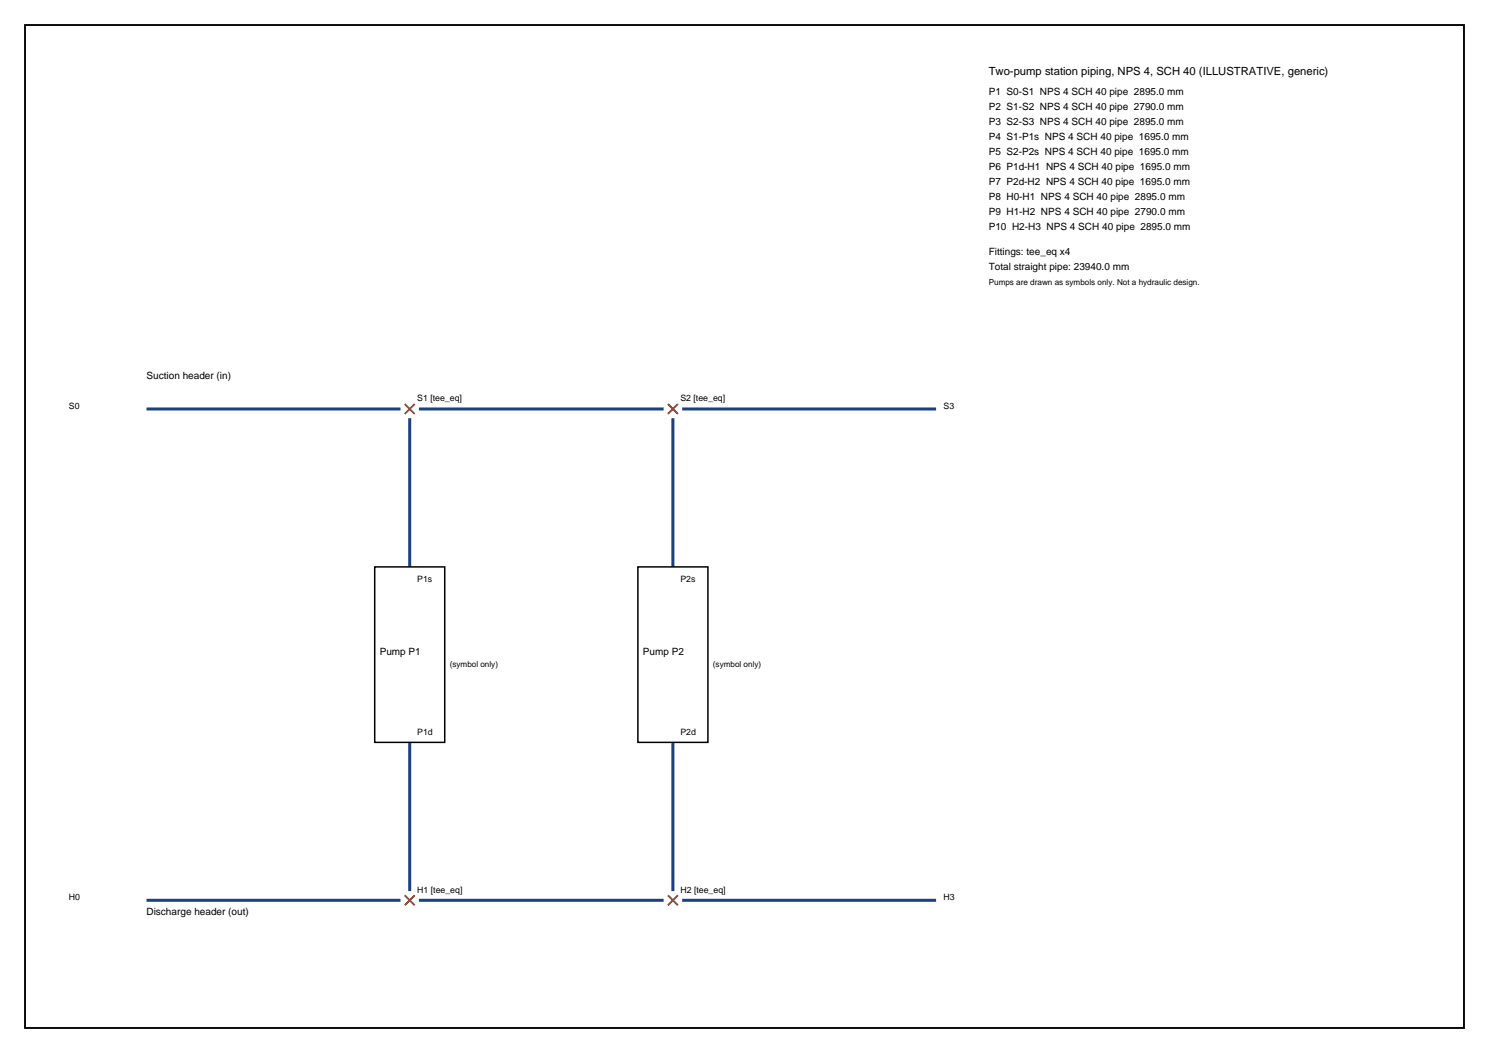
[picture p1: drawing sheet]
<svg xmlns="http://www.w3.org/2000/svg" width="420mm" height="297mm" viewBox="0 0 420 297" stroke-linecap="round" stroke-linejoin="round" font-family="sans-serif">
<defs><g id="words">
<text font-size="3.2" x="278.9" y="21.2">Two-pump station piping, NPS 4, SCH 40 (ILLUSTRATIVE, generic)</text>
<g font-size="2.8">
<text x="278.9" y="26.8">P1 S0-S1 NPS 4 SCH 40 pipe 2895.0 mm</text>
<text x="278.9" y="31">P2 S1-S2 NPS 4 SCH 40 pipe 2790.0 mm</text>
<text x="278.9" y="35.3">P3 S2-S3 NPS 4 SCH 40 pipe 2895.0 mm</text>
<text x="278.9" y="39.5">P4 S1-P1s NPS 4 SCH 40 pipe 1695.0 mm</text>
<text x="278.9" y="43.7">P5 S2-P2s NPS 4 SCH 40 pipe 1695.0 mm</text>
<text x="278.9" y="48">P6 P1d-H1 NPS 4 SCH 40 pipe 1695.0 mm</text>
<text x="278.9" y="52.2">P7 P2d-H2 NPS 4 SCH 40 pipe 1695.0 mm</text>
<text x="278.9" y="56.4">P8 H0-H1 NPS 4 SCH 40 pipe 2895.0 mm</text>
<text x="278.9" y="60.7">P9 H1-H2 NPS 4 SCH 40 pipe 2790.0 mm</text>
<text x="278.9" y="64.9">P10 H2-H3 NPS 4 SCH 40 pipe 2895.0 mm</text>
<text x="278.9" y="72">Fittings: tee_eq x4</text>
<text x="278.9" y="76.2">Total straight pipe: 23940.0 mm</text>
<text x="41.3" y="106.9">Suction header (in)</text>
<text x="107.1" y="184.6">Pump P1</text>
<text x="181.3" y="184.6">Pump P2</text>
<text x="41.3" y="258.2">Discharge header (out)</text>
</g>
<g font-size="2.5">
<text x="117.7" y="113.2">S1 [tee_eq]</text>
<text x="191.9" y="113.2">S2 [tee_eq]</text>
<text x="19.5" y="115.4">S0</text>
<text x="266.2" y="115.4">S3</text>
<text x="117.7" y="164.1">P1s</text>
<text x="191.9" y="164.1">P2s</text>
<text x="117.7" y="207.3">P1d</text>
<text x="191.9" y="207.3">P2d</text>
<text x="117.7" y="251.8">H1 [tee_eq]</text>
<text x="191.9" y="251.8">H2 [tee_eq]</text>
<text x="19.5" y="253.9">H0</text>
<text x="266.2" y="253.9">H3</text>
</g>
<g font-size="2.3">
<text x="278.9" y="80.4">Pumps are drawn as symbols only. Not a hydraulic design.</text>
<text x="126.9" y="188.2">(symbol only)</text>
<text x="201.1" y="188.2">(symbol only)</text>
</g>
</g></defs>
<path d="M7.1 7.1h405.8v282.8h-405.8z" fill="none" stroke="#000" stroke-width=".53"/>
<path d="M41.3 115.4h71.7M115.6 118v41.9M118.2 115.4h69M189.8 118v41.9M192.4 115.4h71.6M115.6 209.4v41.9M189.8 209.4v41.9M41.3 253.9h71.7M118.2 253.9h69M192.4 253.9h71.6" fill="none" stroke="#1a4080" stroke-width=".85" stroke-linecap="butt"/>
<path d="M114.2 113.9l2.8 2.9M117 113.9l-2.8 2.9M188.4 113.9l2.8 2.9M191.2 113.9l-2.8 2.9M114.2 252.5l2.8 2.8M117 252.5l-2.8 2.8M188.4 252.5l2.8 2.8M191.2 252.5l-2.8 2.8" fill="none" stroke="#cc331a" stroke-width=".53"/>
<path d="M105.7 159.9h19.7v49.5h-19.7zM179.9 159.9h19.8v49.5h-19.8z" fill="none" stroke="#000" stroke-width=".42"/>
<use href="#words"/>
</svg>
